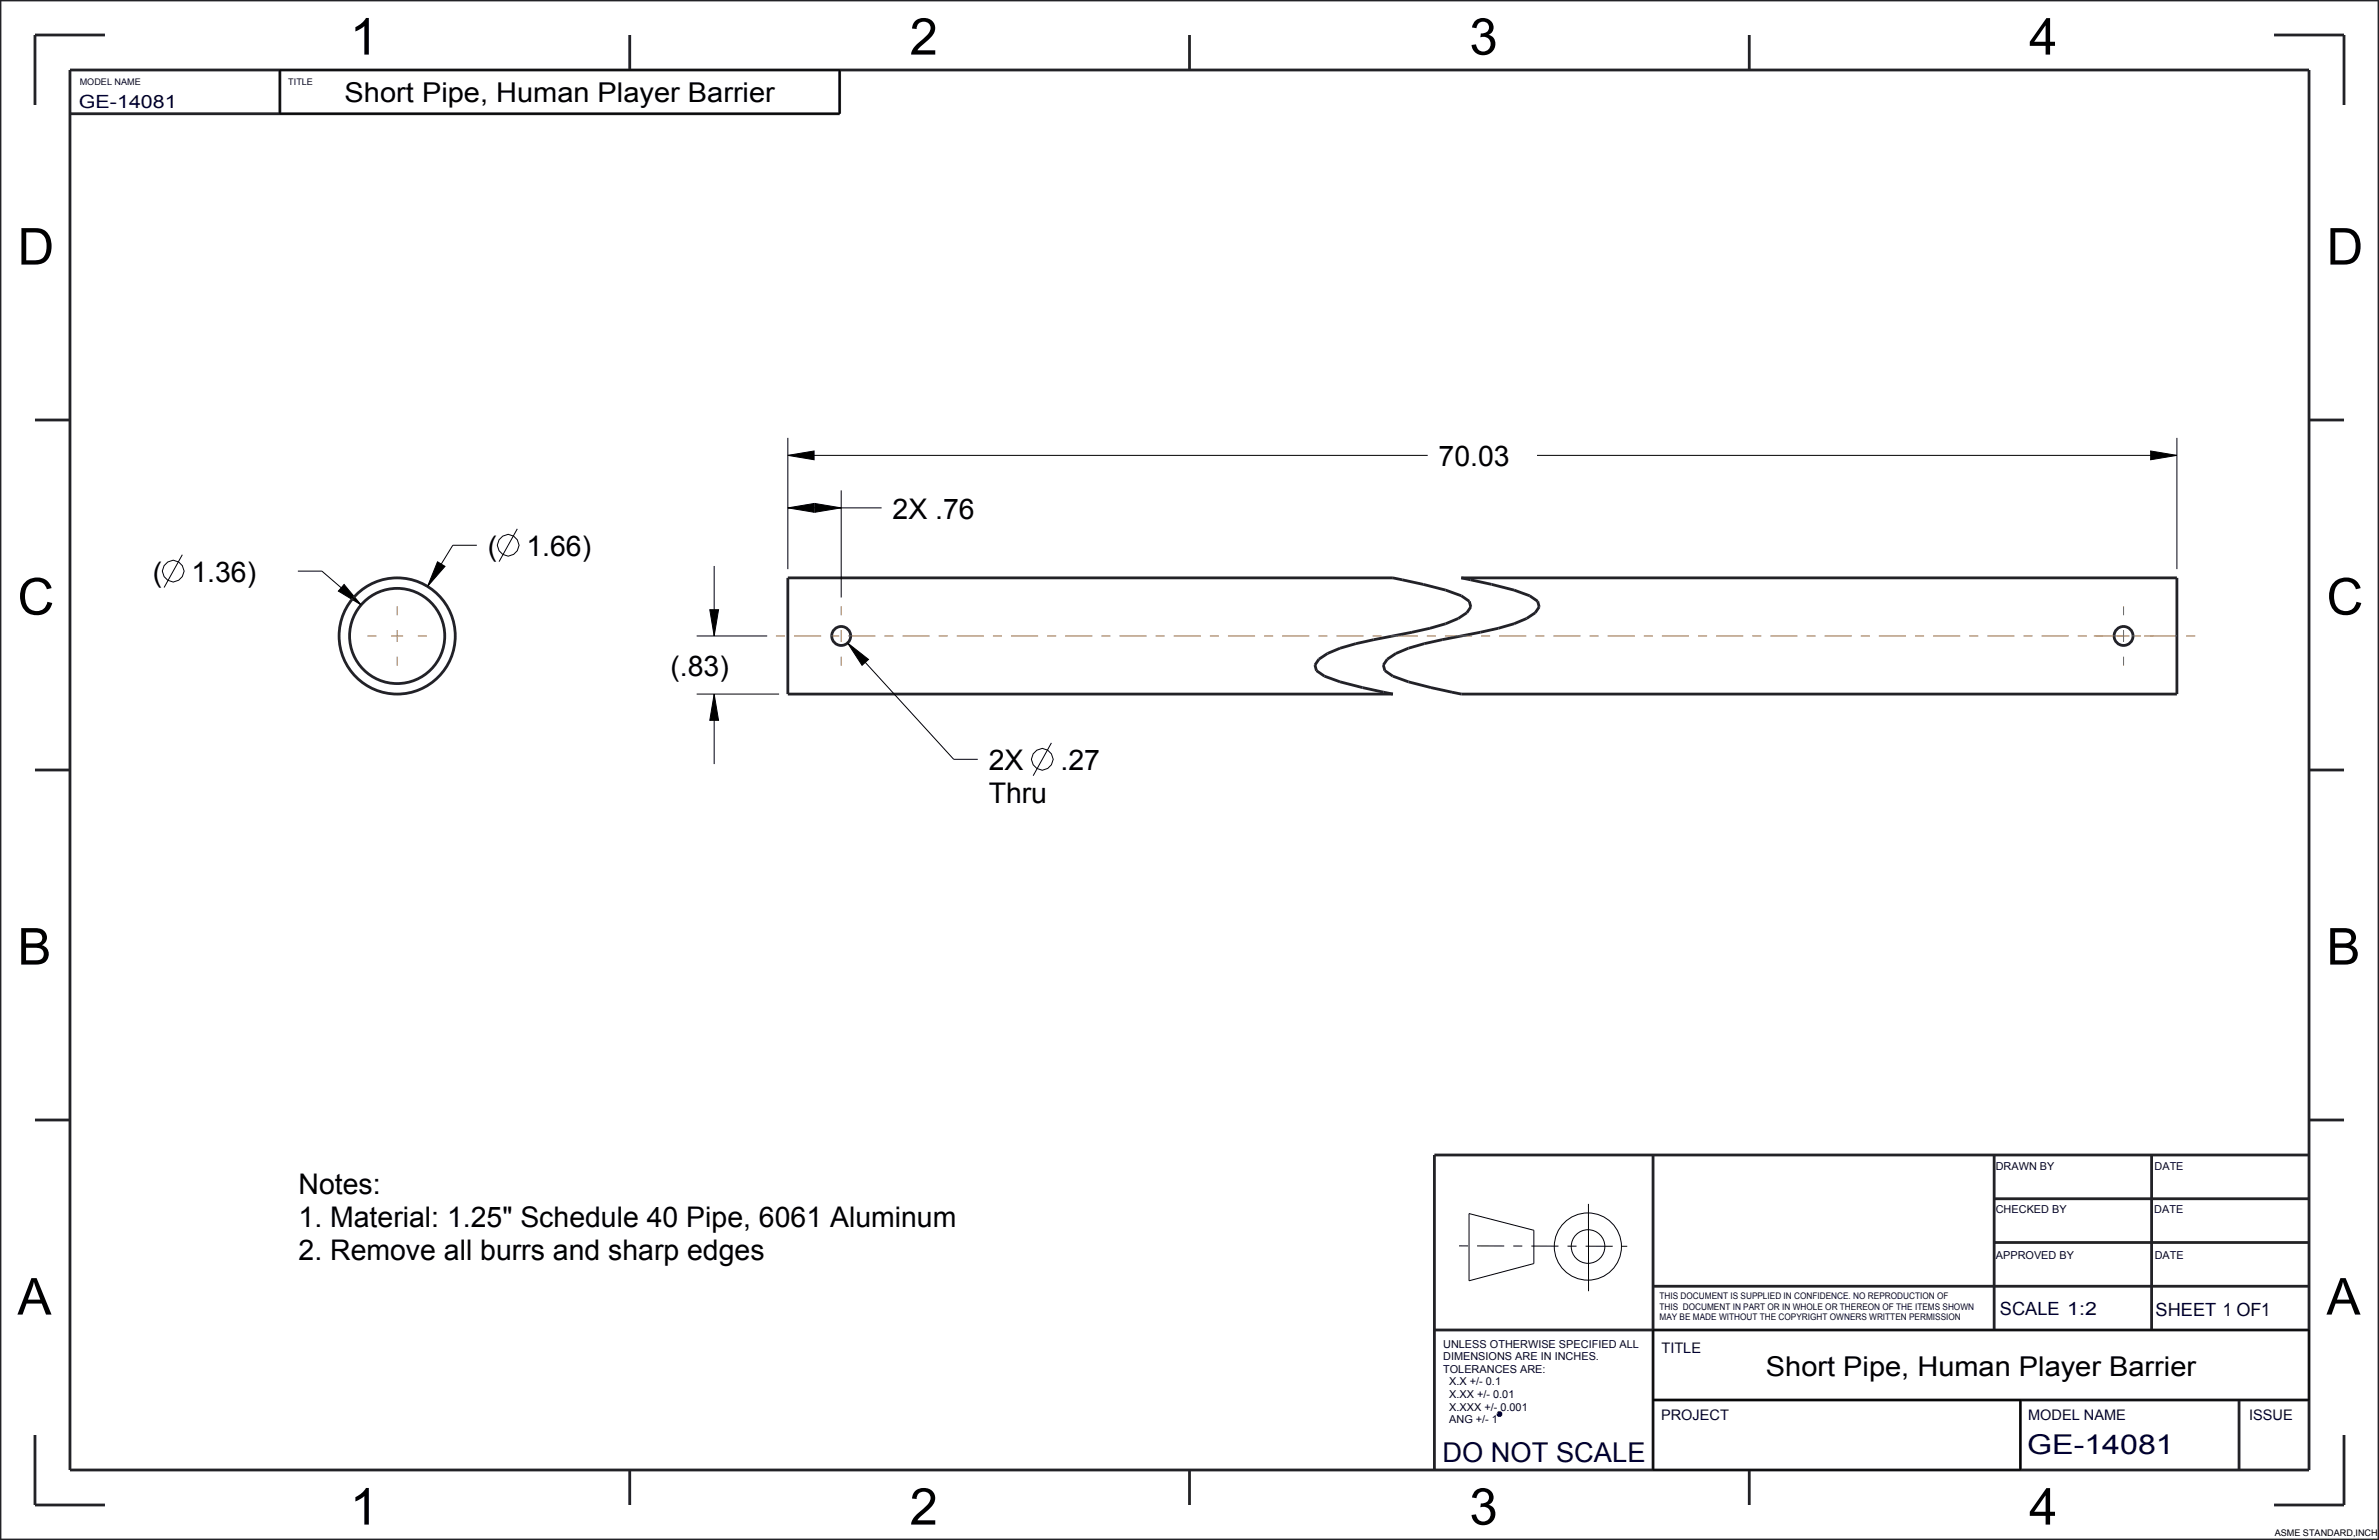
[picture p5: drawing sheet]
<svg xmlns="http://www.w3.org/2000/svg" width="432mm" height="279mm" viewBox="0 0 432 279" stroke-linecap="round" stroke-linejoin="round" font-family="sans-serif">
<defs><g id="words">
<g font-size="9.2">
<text x="63.5" y="9.9">1</text>
<text x="165.1" y="9.9">2</text>
<text x="266.7" y="9.9">3</text>
<text x="368.3" y="9.9">4</text>
<text x="3.2" y="48">D</text>
<text x="422.3" y="48">D</text>
<text x="3.2" y="111.5">C</text>
<text x="422.3" y="111.5">C</text>
<text x="3.2" y="175">B</text>
<text x="422.3" y="175">B</text>
<text x="3.2" y="238.5">A</text>
<text x="422.3" y="238.5">A</text>
<text x="63.5" y="276.6">1</text>
<text x="165.1" y="276.6">2</text>
<text x="266.7" y="276.6">3</text>
<text x="368.3" y="276.6">4</text>
</g>
<g font-size="5.2">
<text x="261.1" y="84.6">70.03</text>
<text x="162" y="94.1">2X .76</text>
<text x="88.5" y="100.9">(</text>
<text x="95.5" y="100.9">1.66)</text>
<text x="27.7" y="105.6">(</text>
<text x="34.7" y="105.6">1.36)</text>
<text x="121.7" y="122.6">(.83)</text>
<text x="179.5" y="139.7">2X</text>
<text x="192.5" y="139.7">.27</text>
<text x="179.5" y="145.7">Thru</text>
<text x="54.2" y="216.6">Notes:</text>
<text x="54.2" y="222.6">1. Material: 1.25&quot; Schedule 40 Pipe, 6061 Aluminum</text>
<text x="54.2" y="228.6">2. Remove all burrs and sharp edges</text>
</g>
<g font-size="5">
<text x="62.6" y="18.6">Short Pipe, Human Player Barrier</text>
<text x="320.5" y="249.6">Short Pipe, Human Player Barrier</text>
</g>
<g font-size="5" fill="#003">
<text x="367.9" y="263.8">GE-14081</text>
<text x="261.8" y="265.2">DO NOT SCALE</text>
</g>
<g font-size="3.3" fill="#003">
<text x="14.3" y="19.6">GE-14081</text>
<text x="363" y="238.6">SCALE 1:2</text>
<text x="391.3" y="238.7">SHEET 1 OF1</text>
</g>
<g font-size="2.6" fill="#003">
<text x="301.6" y="245.5">TITLE</text>
<text x="301.5" y="257.7">PROJECT</text>
<text x="368.1" y="257.6">MODEL NAME</text>
<text x="408.2" y="257.7">ISSUE</text>
</g>
<g font-size="2" fill="#003">
<text x="362.2" y="212.3">DRAWN BY</text>
<text x="391.1" y="212.3">DATE</text>
<text x="362.2" y="220.1">CHECKED BY</text>
<text x="391" y="220.1">DATE</text>
<text x="362.3" y="228.4">APPROVED BY</text>
<text x="391.1" y="228.4">DATE</text>
<text x="261.9" y="244.5">UNLESS OTHERWISE SPECIFIED ALL</text>
<text x="261.9" y="246.8">DIMENSIONS ARE IN INCHES.</text>
<text x="261.9" y="249.1">TOLERANCES ARE:</text>
<text x="263" y="251.3">X.X +/- 0.1</text>
<text x="263" y="253.6">X.XX +/- 0.01</text>
<text x="263" y="255.9">X.XXX +/- 0.001</text>
<text x="263" y="258.2">ANG +/- 1</text>
</g>
<g font-size="1.7" fill="#003">
<text x="14.5" y="15.4">MODEL NAME</text>
<text x="52.3" y="15.4">TITLE</text>
<text x="301.2" y="235.7">THIS DOCUMENT IS SUPPLIED IN CONFIDENCE. NO REPRODUCTION OF</text>
<text x="301.2" y="237.6">THIS DOCUMENT IN PART OR IN WHOLE OR THEREON OF THE ITEMS SHOWN</text>
<text x="301.2" y="239.5">MAY BE MADE WITHOUT THE COPYRIGHT OWNERS WRITTEN PERMISSION</text>
</g>
<text font-size="1.7" x="412.9" y="278.7">ASME STANDARD,INCH</text>
</g></defs>
<path d="M271.9 256.4l.4-.1 .1 .4-.4 .1z" fill="none" stroke="#003" stroke-width=".51"/>
<path d="M143 92.1l4.8-.8v1.6zM143 82.6l4.8-.8v1.6zM147.9 91.3l4.8 .8-4.8 .8zM390.4 81.8l4.7 .8-4.7 .8zM62.5 106l3 3.7-4.1-2.5zM79.4 101.9l1.4 .9-3.2 3.6zM128.8 110.6h1.6l-.8 4.8zM153.8 116.7l3.8 2.9-1.1 1.1zM129.6 125.9l.8 4.8h-1.6z" fill="#000"/>
<g fill="none" stroke="#000" stroke-width=".18">
<path d="M50.8 12.7h101.6v8h-101.6zM143 79.4v23.9M395.1 79.4v23.9M86.5 98.9h-4.3l-4.6 7.5M93.9 95.9l-3.3 6M143 92.1l4.8-.8v1.6zM143 82.6l4.8-.8v1.6zM143 92.1h17M143 82.6h116.1M147.9 91.3l4.8 .8-4.8 .8zM152.7 89v19.4M279 82.6h116.1"/>
<path d="M390.4 81.8l4.7 .8-4.7 .8zM33.1 100.6l-3.3 6M54.1 103.6h4.3l7.1 6.1M62.5 106l3 3.7-4.1-2.5zM79.4 101.9l1.4 .9-3.2 3.6zM126.5 115.4h12.8M128.8 110.6h1.6l-.8 4.8zM129.6 102.7v12.7M153.8 116.7l3.8 2.9-1.1 1.1zM153.8 116.7l19.3 21.1h4.4M126.5 125.9h14.9M129.6 125.9l.8 4.8h-1.6z"/>
<path d="M129.6 125.9v12.7M190.8 134.8l-3.3 5.9M288.3 218.4v15.9M266.6 220.2l11.8 3v6l-11.8 3.2zM300 254h119.1v-12.7h-119.1v25.4h66.7v-12.7"/>
<circle cx="92.2" cy="98.9" r="1.95"/>
<circle cx="31.4" cy="103.6" r="1.95"/>
<circle cx="189.1" cy="137.8" r="1.95"/>
<circle cx="288.2" cy="226.2" r="6.1"/>
<circle cx="288.2" cy="226.2" r="3"/>
</g>
<path d="M264.8 226l30.5 .1" fill="none" stroke="#000" stroke-width=".18" stroke-dasharray="1.6 1.6 4.9 1.6" stroke-linecap="butt"/>
<g fill="none" stroke="#222226" stroke-width=".51">
<path d="M0 0h431.8v279.4h-431.8zM12.7 12.7h406.4v254h-406.4zM19 6.4h-12.7v12.7M50.8 12.7v7.9M114.3 6.4v6.3M152.4 12.7v7.9h-139.7M215.9 6.4v6.3M317.5 6.4v6.3M412.7 6.4h12.7v12.7M6.3 76.2h6.4M419.1 76.2h6.3M143 104.8h109.8l5.5 1.2 4.1 1.1 2.8 1 1.5 1 .3 1-.8 1.1-1.5 1-2.3 1-2.9 .8-3.2 .7-10.2 2.1-2.9 .8-2.3 1-1.5 1-.7 1.1 .2 1 1.5 1 2.8 1 4.1 1.1 5.5 1.1h-109.8z"/>
<path d="M265.2 104.8h129.9v21.1h-129.9l-5.5-1.1-4.1-1.1-2.8-1-1.4-1-.3-1 .7-1.1 1.6-1 2.2-1 2.9-.8 10.2-2.1 3.3-.7 2.8-.8 2.3-1 1.6-1 .7-1.1-.3-1-1.4-1-2.9-1-4.1-1.1zM6.3 139.7h6.4M419.1 139.7h6.3M6.3 203.2h6.4M300 209.5v57.2M361.9 217.5h57.2M361.9 209.5v31.8M390.5 209.5v31.8M419.1 209.5h-158.8v57.2M419.1 203.2h6.3M300 233.4h119.1M361.9 225.4h57.2"/>
<path d="M260.3 241.3h158.8M300 254h119.1M366.7 254v12.7M406.4 254v12.7M6.3 260.3v12.7h12.7M114.3 266.7v6.3M215.9 266.7v6.3M317.5 266.7v6.3M425.4 260.3v12.7h-12.7"/>
<circle cx="72.1" cy="115.4" r="10.5"/>
<circle cx="72.1" cy="115.4" r="8.6"/>
<circle cx="152.7" cy="115.4" r="1.72"/>
<circle cx="385.4" cy="115.4" r="1.72"/>
</g>
<!-- layer: 02___PRT_ALL_AXES -->
<path d="M66.7 115.4h2.8M72.1 110v2.8M77.5 115.4h-2.9M140.8 115.4h258.4M152.7 110v2.8M380 115.4h2.9M385.4 110v2.8M390.8 115.4h-2.8M72.1 120.8v-2.9M152.7 120.8v-2.9M385.4 120.8v-2.9" fill="none" stroke="#963" stroke-width=".18" stroke-dasharray="1.6 1.6 4.9 1.6" stroke-linecap="butt"/>
<path d="M71 115.4h2.2M72.1 114.3v2.2M152.7 114.3v2.2M384.4 115.4h2.1M385.4 114.3v2.2" fill="none" stroke="#963" stroke-width=".18"/>
<use href="#words"/>
</svg>
